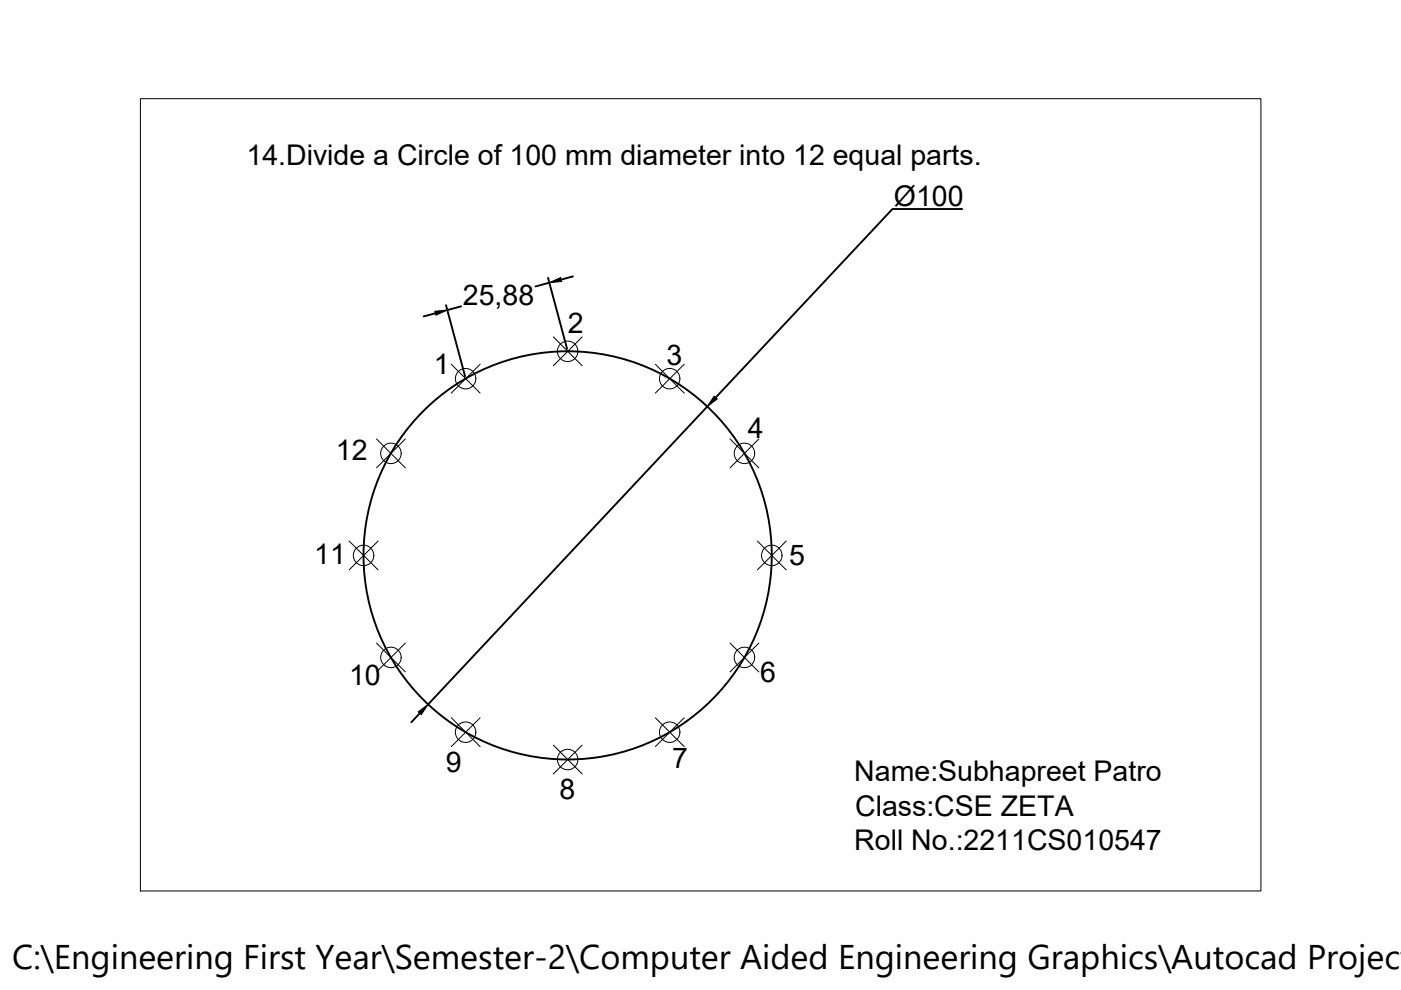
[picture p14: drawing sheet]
<svg xmlns="http://www.w3.org/2000/svg" width="297mm" height="210mm" viewBox="0 0 297 210" stroke-linecap="round" stroke-linejoin="round" font-family="sans-serif">
<defs><g id="words">
<text font-size="7.3" x="2.6" y="205.5">C:\Engineering First Year\Semester-2\Computer Aided Engineering Graphics\Autocad Project</text>
<g font-size="6">
<text x="52.3" y="34.9">14.Divide a Circle of 100 mm diameter into 12 equal parts.</text>
<text x="189.5" y="43.6">Ø100</text>
<text x="98.1" y="64.6">25,88</text>
<text x="120.4" y="70.5">2</text>
<text x="141.3" y="77.3">3</text>
<text x="92" y="79.3">1</text>
<text x="158.6" y="92.8">4</text>
<text x="71.2" y="97.4">12</text>
<text x="66.6" y="119.6">11</text>
<text x="167.3" y="119.7">5</text>
<text x="74" y="145.3">10</text>
<text x="161.2" y="144.6">6</text>
<text x="94.5" y="163.6">9</text>
<text x="142.5" y="162.9">7</text>
<text x="181.1" y="165.6">Name:Subhapreet Patro</text>
<text x="118.6" y="169.5">8</text>
<text x="181.3" y="172.9">Class:CSE ZETA</text>
<text x="181.1" y="180.2">Roll No.:2211CS010547</text>
</g>
</g></defs>
<!-- layer: 0 -->
<g fill="none" stroke="#000" stroke-width=".4">
<path d="M116.2 58.9l4 15.1M116.5 59.9l-3 .8M121.5 58.6l-2.5 .7M204 44.3h-14.8l-37.5 40M92.3 66.4l-2.5 .7M94.6 64.7l4 15.1M97.8 65l-3 .7M150 86.2l-59.2 63.1M89 151.2l-1.8 1.9"/>
<circle cx="120.3" cy="117.8" r="43.3"/>
</g>
<g fill="none" stroke="#000" stroke-width=".21">
<path d="M29.8 20.9h237.5v168h-237.5zM95.7 77.2l6.1 6.1M101.8 77.2l-6.1 6.1M117.3 71.4l6.1 6.1M123.4 71.4l-6.1 6.1M138.9 77.2l6.2 6.1M145.1 77.2l-6.2 6.1M79.8 93.1l6.1 6.1M85.9 93.1l-6.1 6.1M154.8 93.1l6.1 6.1M160.9 93.1l-6.1 6.1M74 114.7l6.2 6.1"/>
<path d="M80.2 114.7l-6.2 6.1M160.6 114.7l6.1 6.1M166.7 114.7l-6.1 6.1M79.8 136.3l6.1 6.2M85.9 136.3l-6.1 6.2M154.8 136.3l6.1 6.2M160.9 136.3l-6.1 6.2M95.7 152.2l6.1 6.1M101.8 152.2l-6.1 6.1M117.3 158l6.1 6.1M123.4 158l-6.1 6.1M138.9 152.2l6.2 6.1"/>
<path d="M145.1 152.2l-6.2 6.1"/>
<circle cx="120.3" cy="74.5" r="2.17"/>
<circle cx="82.9" cy="96.1" r="2.17"/>
<circle cx="98.7" cy="80.3" r="2.17"/>
<circle cx="142" cy="80.3" r="2.17"/>
<circle cx="157.8" cy="96.1" r="2.17"/>
<circle cx="77.1" cy="117.8" r="2.17"/>
<circle cx="163.6" cy="117.8" r="2.17"/>
<circle cx="82.9" cy="139.4" r="2.17"/>
<circle cx="157.8" cy="139.4" r="2.17"/>
<circle cx="98.7" cy="155.2" r="2.17"/>
<circle cx="142" cy="155.2" r="2.17"/>
<circle cx="120.3" cy="161" r="2.17"/>
</g>
<path d="M116.5 59.9l2.4-1 .2 .8zM92.2 66l2.6-.3-2.4 1.1zM151.4 84l.6 .6-2 1.6zM88.7 150.9l2.1-1.6-1.5 2.2z" fill="#000" stroke="#000" stroke-width=".21"/>
<use href="#words"/>
</svg>
